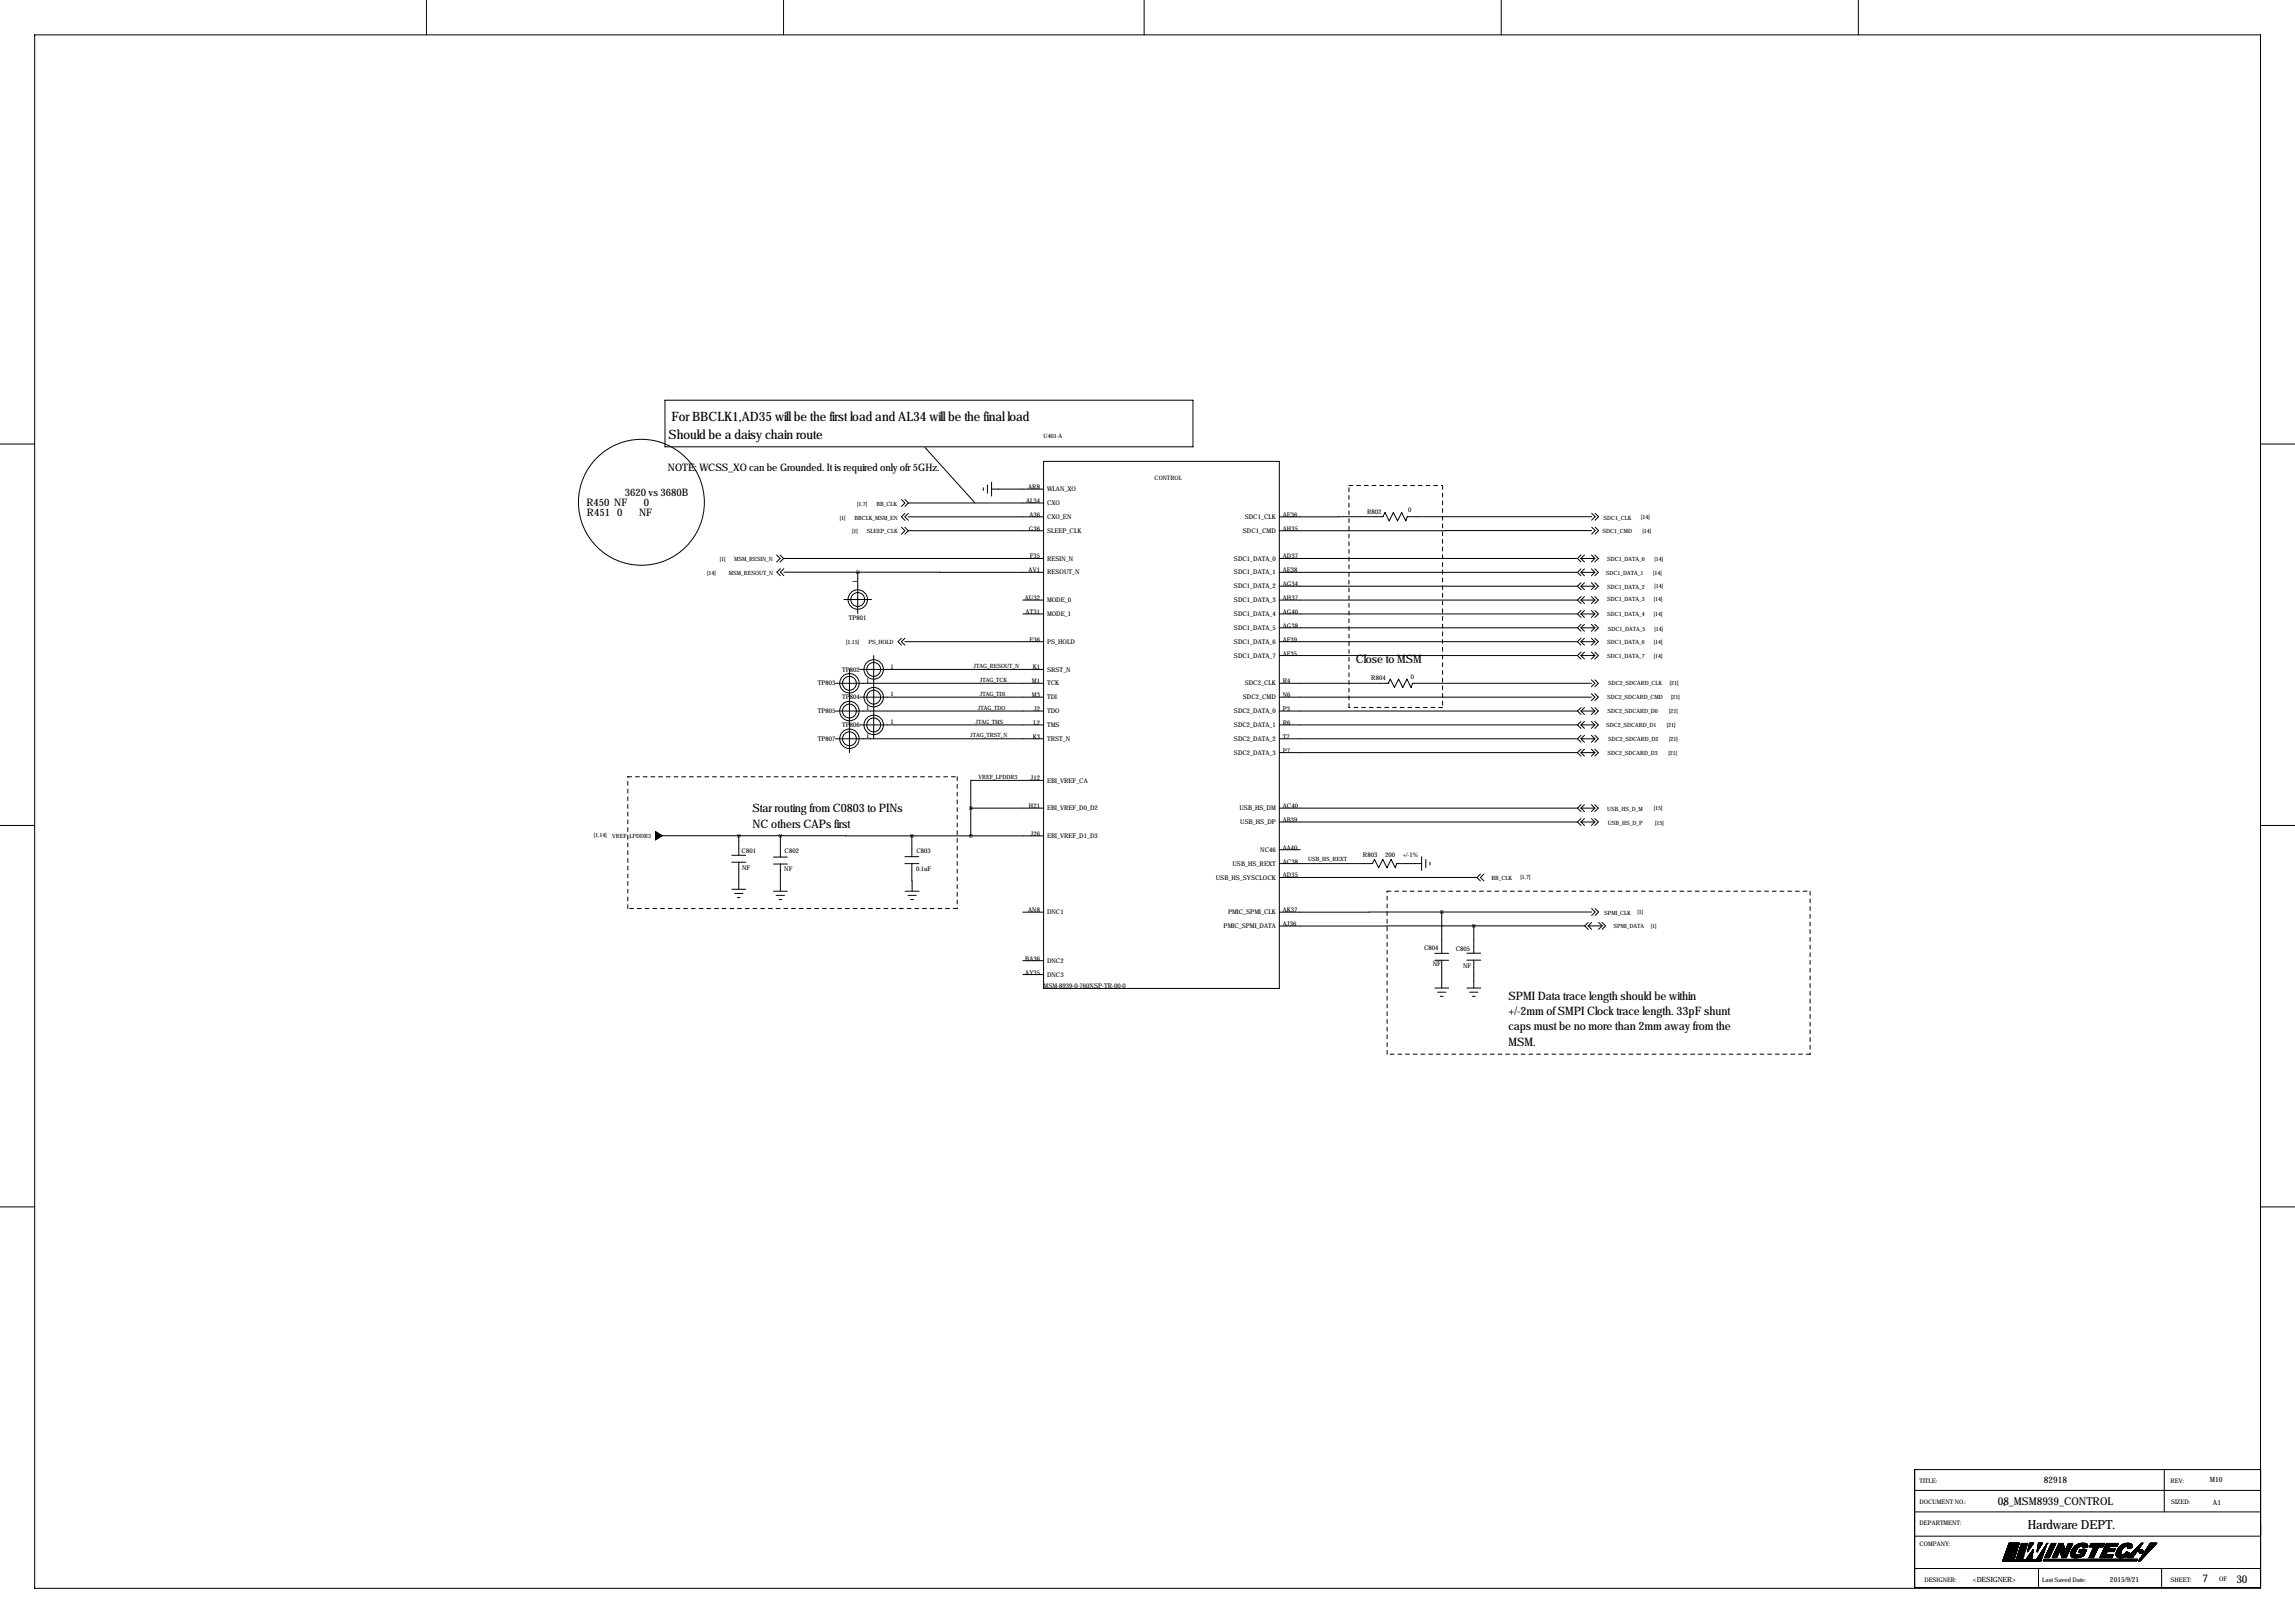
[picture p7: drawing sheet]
<svg xmlns="http://www.w3.org/2000/svg" width="841mm" height="594mm" viewBox="0 0 841 594" stroke-linecap="round" stroke-linejoin="round" font-family="sans-serif">
<defs><g id="words">
<g font-size="4.7">
<text x="245.9" y="154.2">For BBCLK1,AD35 will be the first load and AL34 will be the final load</text>
<text x="244.9" y="161">Should be a daisy chain route</text>
</g>
<text font-size="4.6" x="742.7" y="560.1">Hardware DEPT.</text>
<g font-size="4.3">
<text x="496.7" y="242.9">Close to MSM</text>
<text x="275.7" y="297.5">Star routing from C0803 to PINs</text>
<text x="275.7" y="303.1">NC others CAPs first</text>
<text x="552.6" y="366.1">SPMI Data trace length should be within</text>
<text x="552.6" y="371.7">+/-2mm of SMPI Clock trace length. 33pF shunt</text>
<text x="552.6" y="377.4">caps must be no more than 2mm away from the</text>
<text x="552.6" y="383">MSM.</text>
</g>
<g font-size="4">
<text x="731.8" y="551.3">08_MSM8939_CONTROL</text>
<text x="806.7" y="579.4">7</text>
<text x="819.2" y="579.7">30</text>
</g>
<g font-size="3.8">
<text x="244.7" y="172.5">NOTE: WCSS_XO can be Grounded. It is required only ofr 5GHz.</text>
<text x="214.8" y="185.2">R450 NF</text>
<text x="228.9" y="181.6">3620 vs 3680B</text>
<text x="235.9" y="185.2">0</text>
<text x="215" y="189">R451 0</text>
<text x="234.1" y="189">NF</text>
</g>
<text font-size="3.3" x="748.7" y="543.2">82918</text>
<g font-size="2.6">
<text x="809.5" y="542.9">M10</text>
<text x="810.6" y="551.1">A1</text>
<text x="722.7" y="579.3">&lt;DESIGNER&gt;</text>
<text x="772.9" y="579.3">2015/9/21</text>
</g>
<g font-size="2.4">
<text x="376.7" y="179.1">AR8</text>
<text x="383.5" y="179.9">WLAN_XO</text>
<text x="375.8" y="184.2">AL34</text>
<text x="383.5" y="185">CXO</text>
<text x="377.1" y="189.3">A36</text>
<text x="383.5" y="190.1">CXO_EN</text>
<text x="455.9" y="190.1">SDC1_CLK</text>
<text x="469.9" y="189.3">AE36</text>
<text x="500.8" y="188.3">R802</text>
<text x="515.8" y="187.6">0</text>
<text x="376.9" y="194.4">G36</text>
<text x="383.5" y="195.2">SLEEP_CLK</text>
<text x="455.3" y="195.2">SDC1_CMD</text>
<text x="469.9" y="194.4">AH35</text>
<text x="376.8" y="209.6">AV1</text>
<text x="377.2" y="204.5">F35</text>
<text x="383.5" y="205.3">RESIN_N</text>
<text x="452" y="205.3">SDC1_DATA_0</text>
<text x="469.9" y="204.5">AD37</text>
<text x="469.9" y="209.6">AE38</text>
<text x="313.9" y="213.5" transform="rotate(-90 313.9 213.5)">1</text>
<text x="383.5" y="210.4">RESOUT_N</text>
<text x="452" y="210.4">SDC1_DATA_1</text>
<text x="452" y="215.5">SDC1_DATA_2</text>
<text x="469.9" y="214.7">AG34</text>
<text x="375.4" y="219.8">AU32</text>
<text x="383.5" y="220.6">MODE_0</text>
<text x="452" y="220.6">SDC1_DATA_3</text>
<text x="469.9" y="219.8">AH37</text>
<text x="310.9" y="227">TP801</text>
<text x="375.7" y="224.9">AT31</text>
<text x="383.5" y="225.7">MODE_1</text>
<text x="452" y="225.7">SDC1_DATA_4</text>
<text x="469.9" y="224.9">AG40</text>
<text x="452" y="230.7">SDC1_DATA_5</text>
<text x="469.9" y="229.9">AG38</text>
<text x="377.1" y="235">E36</text>
<text x="383.5" y="235.8">PS_HOLD</text>
<text x="452" y="235.8">SDC1_DATA_6</text>
<text x="469.9" y="235">AF39</text>
<text x="308.4" y="245.9">TP802</text>
<text x="326.1" y="244.9">1</text>
<text x="378.3" y="245.2">K1</text>
<text x="383.5" y="246">SRST_N</text>
<text x="452" y="240.9">SDC1_DATA_7</text>
<text x="469.9" y="240.1">AF35</text>
<text x="299.6" y="251">TP803</text>
<text x="317.2" y="250">1</text>
<text x="378" y="250.3">M1</text>
<text x="383.5" y="251.1">TCK</text>
<text x="455.9" y="251.1">SDC2_CLK</text>
<text x="469.9" y="250.3">R4</text>
<text x="502.3" y="249">R804</text>
<text x="516.8" y="248.5">0</text>
<text x="308.4" y="256.1">TP804</text>
<text x="326.1" y="255.1">1</text>
<text x="378" y="255.3">M3</text>
<text x="383.5" y="256.1">TDI</text>
<text x="455.3" y="256.1">SDC2_CMD</text>
<text x="469.9" y="255.3">N6</text>
<text x="299.6" y="261.2">TP805</text>
<text x="317.2" y="260.2">1</text>
<text x="378.7" y="260.4">J2</text>
<text x="383.5" y="261.2">TDO</text>
<text x="452" y="261.2">SDC2_DATA_0</text>
<text x="469.9" y="260.4">P3</text>
<text x="308.4" y="266.3">TP806</text>
<text x="326.1" y="265.2">1</text>
<text x="378.6" y="265.5">L2</text>
<text x="383.5" y="266.3">TMS</text>
<text x="452" y="266.3">SDC2_DATA_1</text>
<text x="469.9" y="265.5">R6</text>
<text x="299.6" y="271.3">TP807</text>
<text x="317.2" y="270.3">1</text>
<text x="378.3" y="270.6">K3</text>
<text x="383.5" y="271.4">TRST_N</text>
<text x="452" y="271.4">SDC2_DATA_2</text>
<text x="469.9" y="270.6">T7</text>
<text x="469.9" y="275.7">P7</text>
<text x="452" y="276.5">SDC2_DATA_3</text>
<text x="377.5" y="285.8">J12</text>
<text x="383.5" y="286.6">EBI_VREF_CA</text>
<text x="376.9" y="296">H21</text>
<text x="383.5" y="296.8">EBI_VREF_D0_D2</text>
<text x="454" y="296.8">USB_HS_DM</text>
<text x="469.9" y="296">AC40</text>
<text x="454.3" y="301.9">USB_HS_DP</text>
<text x="469.9" y="301.1">AB39</text>
<text x="377.5" y="306.1">J26</text>
<text x="383.5" y="306.9">EBI_VREF_D1_D3</text>
<text x="469.9" y="311.2">AA40</text>
<text x="271.7" y="312.5">C801</text>
<text x="287.4" y="312.5">C802</text>
<text x="335.7" y="312.5">C803</text>
<text x="451.5" y="317.1">USB_HS_REXT</text>
<text x="461.7" y="312">NC46</text>
<text x="469.9" y="316.3">AC38</text>
<text x="499.3" y="314">R803</text>
<text x="507.4" y="313.8">200</text>
<text x="513.9" y="313.8">+/-1%</text>
<text x="271.8" y="318.6">NF</text>
<text x="287.3" y="319.2">NF</text>
<text x="335.5" y="319.2">0.1uF</text>
<text x="445.4" y="322.2">USB_HS_SYSCLOCK</text>
<text x="469.9" y="321.4">AD35</text>
<text x="376.7" y="334.1">AN8</text>
<text x="383.5" y="334.9">DNC1</text>
<text x="449.8" y="334.9">PMIC_SPMI_CLK</text>
<text x="469.9" y="334.1">AK37</text>
<text x="448.2" y="340">PMIC_SPMI_DATA</text>
<text x="469.9" y="339.2">AJ36</text>
<text x="375.6" y="351.9">BA36</text>
<text x="383.5" y="352.7">DNC2</text>
<text x="521.7" y="348.1">C804</text>
<text x="524.8" y="353.8">NF</text>
<text x="533.3" y="348.2">C805</text>
<text x="375.6" y="356.9">AY35</text>
<text x="383.5" y="357.7">DNC3</text>
<text x="536" y="354.5">NF</text>
<text x="382.3" y="362">MSM-8939-0-760NSP-TR-00-0</text>
</g>
<g font-size="2.3">
<text x="703.1" y="543.3">TITLE:</text>
<text x="795.1" y="543.1">REV:</text>
<text x="703.1" y="550.9">DOCUMENT NO.:</text>
<text x="795.3" y="550.9">SIZED:</text>
<text x="703.1" y="558.6">DEPARTMENT:</text>
<text x="703.1" y="566.2">COMPANY:</text>
<text x="704.9" y="579.4">DESIGNER:</text>
<text x="748.1" y="579.4">Last Saved Date:</text>
<text x="795.1" y="579.4">SHEET:</text>
<text x="812.9" y="579.1">OF</text>
</g>
<g font-size="2.2">
<text x="382.3" y="160.6">U401-A</text>
<text x="422.9" y="175.8">CONTROL</text>
</g>
<g font-size="2.1">
<text x="313.9" y="185.5">[1,7]</text>
<text x="321.1" y="185.5">BB_CLK</text>
<text x="307.6" y="190.3">[1]</text>
<text x="313" y="190.3">BBCLK_MSM_EN</text>
<text x="587.4" y="190.3">SDC1_CLK</text>
<text x="601.1" y="190.1">[14]</text>
<text x="312.2" y="195.4">[1]</text>
<text x="317.6" y="195.4">SLEEP_CLK</text>
<text x="587" y="195.4">SDC1_CMD</text>
<text x="601.6" y="195.2">[14]</text>
<text x="263.7" y="205.4">[1]</text>
<text x="268.9" y="205.6">MSM_RESIN_N</text>
<text x="588.7" y="205.3">SDC1_DATA_0</text>
<text x="606" y="205.3">[14]</text>
<text x="259" y="210.7">[14]</text>
<text x="266.9" y="210.6">MSM_RESOUT_N</text>
<text x="588.2" y="210.6">SDC1_DATA_1</text>
<text x="588.7" y="215.7">SDC1_DATA_2</text>
<text x="605.5" y="210.6">[14]</text>
<text x="606" y="215.5">[14]</text>
<text x="588.7" y="220.3">SDC1_DATA_3</text>
<text x="605.8" y="220">[14]</text>
<text x="588.7" y="225.6">SDC1_DATA_4</text>
<text x="605.8" y="225.6">[14]</text>
<text x="588.9" y="231">SDC1_DATA_5</text>
<text x="606" y="231">[14]</text>
<text x="309.9" y="235.9">[1,15]</text>
<text x="318.1" y="235.8">PS_HOLD</text>
<text x="588.7" y="236">SDC1_DATA_6</text>
<text x="605.8" y="235.8">[14]</text>
<text x="356.6" y="244.7">JTAG_RESOUT_N</text>
<text x="588.7" y="241.1">SDC1_DATA_7</text>
<text x="605.8" y="240.9">[14]</text>
<text x="358.9" y="249.8">JTAG_TCK</text>
<text x="589" y="251">SDC2_SDCARD_CLK</text>
<text x="611.6" y="251">[21]</text>
<text x="358.9" y="254.8">JTAG_TDI</text>
<text x="588.7" y="256.1">SDC2_SDCARD_CMD</text>
<text x="612.1" y="256.1">[21]</text>
<text x="358.1" y="260.2">JTAG_TDO</text>
<text x="588.8" y="261.2">SDC2_SDCARD_D0</text>
<text x="611.4" y="261.2">[21]</text>
<text x="357.4" y="265">JTAG_TMS</text>
<text x="588.3" y="266.3">SDC2_SDCARD_D1</text>
<text x="610.6" y="266.3">[21]</text>
<text x="355.3" y="270.1">JTAG_TRST_N</text>
<text x="589.1" y="271.3">SDC2_SDCARD_D2</text>
<text x="611.4" y="271.3">[21]</text>
<text x="588.8" y="276.4">SDC2_SDCARD_D3</text>
<text x="611.1" y="276.4">[21]</text>
<text x="358.4" y="285.3">VREF_LPDDR3</text>
<text x="588.8" y="297">USB_HS_D_M</text>
<text x="605.8" y="296.7">[15]</text>
<text x="589" y="302.3">USB_HS_D_P</text>
<text x="606.3" y="302.3">[15]</text>
<text x="217.6" y="306.7">[1,14]</text>
<text x="224.2" y="306.9">VREF_LPDDR3</text>
<text x="479.2" y="315.4">USB_HS_REXT</text>
<text x="546.3" y="322.2">BB_CLK</text>
<text x="556.9" y="321.9">[1,7]</text>
<text x="587.6" y="335.1">SPMI_CLK</text>
<text x="599.8" y="334.9">[1]</text>
<text x="591" y="339.9">SPMI_DATA</text>
<text x="604.7" y="339.7">[1]</text>
</g>
</g></defs>
<path d="M494.1 177.8h34.3M528.4 177.8v81.3M494.1 259.1v-81.3M528.4 259.1h-34.3M230 284.5h120.6M350.6 284.5v48.3M230 332.8v-48.3M350.6 332.8h-120.6M508.1 326.4h154.9M663 326.4v59.7M508.1 386.1v-59.7M663 386.1h-154.9" fill="none" stroke="#000" stroke-width=".37" stroke-dasharray="1.4 1.4"/>
<g fill="none" stroke="#000" stroke-width=".37">
<path d="M12.7 12.8h815.3v568.9h-815.3zM156.2 .1v12.7M287 .1v12.7M419.1 .1v12.7M549.9 .1v12.7M680.7 .1v12.7M243.6 146.6h193.4v17h-193.4zM0 162.6h12.7M338.8 163.9l18.3 20.3M360.2 178.6v1M361.7 177.6v3.1M363.2 179.1h19.1"/>
<path d="M363.2 176.6v5.1M382.3 169h86.3v193h-86.3zM828 162.6h12.7M330.2 193.1l1.3 1.3-1.3 1.3M330.2 183l1.3 1.2-1.3 1.3M331.5 193.1l1.2 1.3M331.5 183l1.2 1.2M331.5 188l-1.3 1.3 1.3 1.3M332.7 189.3h49.6M332.7 184.2h49.6M332.7 194.4h49.6M332.7 194.4l-1.2 1.3"/>
<path d="M332.7 184.2l-1.2 1.3M332.7 188l-1.2 1.3 1.2 1.3M583 189.2h-67.5l-.5 1.6-1.6-3.1-1.5 3.1-1.5-3.1-1.5 3.1-1.6-3.1-.7 1.5-38 .1M583 194.3l-114.4 .1M583 188l1.3 1.2-1.3 1.3M583 193.1l1.3 1.2-1.3 1.3M584.3 188l1.3 1.2-1.3 1.3M584.3 193.1l1.3 1.2-1.3 1.3M284.5 203.3l1.3 1.2-1.3 1.3M285.8 203.3l1.2 1.2M285.9 208.3l-1.3 1.3 1.3 1.2M287 204.5h95.3"/>
<path d="M287 204.5l-1.2 1.3M287.1 208.3l-1.2 1.3 1.2 1.2M287.1 209.6h27.1M309.1 219.6h10.2M314.2 209.6h68.1M314.2 209.6v15.1M374.6 219.8h7.7M468.6 204.5h109.2M468.6 209.6h109.2M468.6 219.8h109.2M468.6 214.7h109.2M577.8 214.7l1.3 1.3"/>
<path d="M577.8 209.6l1.3 1.3M577.8 204.5l1.3 1.3M577.8 219.8l1.3 1.3M579.1 204.5h5.1M579.1 209.6h5.1M579.1 219.8h5.1M579.1 214.7h5.1M579.1 213.4l-1.3 1.3M579.1 214.7l1.3 1.3M579.1 208.4l-1.3 1.2M579.1 209.6l1.3 1.3M579.1 204.5l1.3 1.3"/>
<path d="M579.1 203.3l-1.3 1.2M579.1 219.8l1.3 1.3M579.1 218.5l-1.3 1.3M580.4 213.4l-1.3 1.3M580.4 218.5l-1.3 1.3M580.4 208.4l-1.3 1.2M580.4 203.3l-1.3 1.2M582.9 218.5l1.3 1.3M582.9 213.4l1.3 1.3M582.9 208.4l1.3 1.2M582.9 203.3l1.3 1.2M584.2 209.6l-1.3 1.3"/>
<path d="M584.2 213.4l1.3 1.3-1.3 1.3M584.2 214.7l-1.3 1.3M584.2 204.5l-1.3 1.3M584.2 208.4l1.3 1.2-1.3 1.3M584.2 203.3l1.3 1.2-1.3 1.3M584.2 219.8l-1.3 1.3M584.2 218.5l1.3 1.3-1.3 1.3M330.2 233.8l-1.3 1.2 1.3 1.3M331.5 235h50.8M331.5 233.8l-1.3 1.2 1.3 1.3M374.6 224.9h7.7M468.6 224.9h109.2"/>
<path d="M468.6 235h109.2M468.6 229.9h109.2M577.8 224.9l1.3 1.2M577.8 235l1.3 1.3M577.8 229.9l1.3 1.3M579.1 224.9h5.1M579.1 235h5.1M579.1 229.9h5.1M579.1 223.6l-1.3 1.3M579.1 224.9l1.3 1.2M579.1 238.8l-1.3 1.3M579.1 235l1.3 1.3"/>
<path d="M579.1 233.8l-1.3 1.2M579.1 229.9l1.3 1.3M579.1 228.7l-1.3 1.2M580.4 223.6l-1.3 1.3M580.4 228.7l-1.3 1.2M580.4 238.8l-1.3 1.3M580.4 233.8l-1.3 1.2M582.9 228.7l1.3 1.2M582.9 223.6l1.3 1.3M582.9 238.8l1.3 1.3M582.9 233.8l1.3 1.2M584.2 223.6l1.3 1.3-1.3 1.2"/>
<path d="M584.2 224.9l-1.3 1.2M584.2 235l-1.3 1.3M584.2 238.8l1.3 1.3-1.3 1.3M584.2 229.9l-1.3 1.3M584.2 233.8l1.3 1.2-1.3 1.3M584.2 228.7l1.3 1.2-1.3 1.3M306.1 250.3h76.2M311.1 245.2v30.5M315 245.2h67.3M315 255.3h67.3M320 240.1v30.5M468.6 250.3h39.9l.8-1.6 1.5 3.1 1.5-3.1 1.5 3.1 1.6-3.1 1.5 3.1 .5-1.5h65.5"/>
<path d="M468.6 255.3h114.3M468.6 240.1h109.2M577.8 240.1l1.3 1.3M579.1 240.1h5.1M579.1 259.2l-1.3 1.2M579.1 240.1l1.3 1.3M580.4 259.2l-1.3 1.2M582.9 249l1.3 1.3-1.3 1.2M582.9 254.1l1.3 1.2-1.3 1.3M582.9 259.2l1.3 1.2M584.2 249l1.3 1.3-1.3 1.2M584.2 254.1l1.3 1.2-1.3 1.3"/>
<path d="M584.2 259.2l1.3 1.2-1.3 1.3M584.2 240.1l-1.3 1.3M306.1 260.4h76.2M306.1 270.6h76.2M315 265.5h67.3M468.6 260.4h109.2M468.6 265.5h109.2M468.6 270.6h109.2M468.6 275.7h109.2M577.8 260.4l1.3 1.3M577.8 275.7l1.3 1.2M577.8 270.6l1.3 1.3"/>
<path d="M577.8 265.5l1.3 1.3M579.1 260.4h5.1M579.1 265.5h5.1M579.1 270.6h5.1M579.1 275.7h5.1M579.1 260.4l1.3 1.3M579.1 274.4l-1.3 1.3M579.1 275.7l1.3 1.2M579.1 270.6l1.3 1.3M579.1 269.3l-1.3 1.3M579.1 265.5l1.3 1.3M579.1 264.2l-1.3 1.3"/>
<path d="M580.4 264.2l-1.3 1.3M580.4 274.4l-1.3 1.3M580.4 269.3l-1.3 1.3M582.9 264.2l1.3 1.3M582.9 274.4l1.3 1.3M582.9 269.3l1.3 1.3M584.2 260.4l-1.3 1.3M584.2 270.6l-1.3 1.3M584.2 274.4l1.3 1.3-1.3 1.2M584.2 275.7l-1.3 1.2M584.2 265.5l-1.3 1.3M584.2 269.3l1.3 1.3-1.3 1.3"/>
<path d="M584.2 264.2l1.3 1.3-1.3 1.3M355.6 296h26.7M355.6 296v10.1M382.3 285.8h-26.7v10.2M468.6 296h109.2M577.8 296l1.3 1.3M579.1 296h5.1M579.1 294.7l-1.3 1.3M579.1 296l1.3 1.3M579.1 299.8l-1.3 1.3M580.4 294.7l-1.3 1.3M580.4 299.8l-1.3 1.3"/>
<path d="M582.9 299.8l1.3 1.3M582.9 294.7l1.3 1.3M584.2 294.7l1.3 1.3-1.3 1.3M584.2 296l-1.3 1.3M584.2 299.8l1.3 1.3-1.3 1.2M0 302.3h12.7M242.7 306.1h43.2M268.1 313.3h5.1M268.1 315.8h5.1M270.6 306.1v7.2M270.6 315.8v9.9M283.3 313.9h5.1"/>
<path d="M283.3 316.5h5.1M285.9 306.1h48.1M285.9 306.1v7.8M285.9 316.5v9.9M331.5 313.8h5M331.5 316.3h5M334 316.3l.1 10.1M334 306.1v7.7M334 306.1h48.3M468.6 316.3h34.1l.8-1.5 1.5 3 1.5-3 1.6 3 1.5-3 1.5 3 .5-1.5h9.2M468.6 301.1h109.2M468.6 311.2h7.6"/>
<path d="M520.8 313.8v5M522.3 314.8v3M523.8 315.8v1M577.8 301.1l1.3 1.2M579.1 301.1h5.1M579.1 301.1l1.3 1.2M584.2 301.1l-1.3 1.2M828 302.3h12.7M268.1 325.7h5.1M269.1 327.2h3M270.1 328.7h1M283.3 326.4h5.1"/>
<path d="M284.3 327.9h3.1M285.3 329.5h1.1M331.6 326.4h5.1M332.6 327.9h3M333.6 329.5h1M374.6 334.1h7.7M468.6 321.4h72.4M528.1 334l-59.5 .1M528.1 334v15.2M528.1 334h54.9M539.9 339.1l-71.3 .1M539.9 339.1v10"/>
<path d="M539.9 339.1h40.6M541 321.4l1.3 1.3M542.3 320.1l-1.3 1.3M543.6 320.1l-1.3 1.3 1.3 1.3M580.5 339.1l1.3 1.3M581.8 337.8l-1.3 1.3M581.8 339.1l1.2 1.3M581.8 339.1h5M583 332.8l1.3 1.2-1.3 1.3M583 337.8l-1.2 1.3M584.3 332.8l1.3 1.2-1.3 1.3M585.6 337.8l1.2 1.3"/>
<path d="M586.8 337.8l1.3 1.3-1.3 1.3M586.8 339.1l-1.2 1.3M374.6 351.9h7.7M374.6 356.9h7.7M525.6 349.2h5.1M525.6 351.7h5.1M528.1 351.7v10.2M537.3 349.1h5.1M537.3 351.7h5.1M539.9 351.7v10.2M525.6 361.9h5.1M526.6 363.4h3"/>
<path d="M527.6 364.9h1M537.3 361.9h5.1M538.3 363.4h3.1M539.3 364.9h1.1M0 442h12.7M828 442h12.7M701.3 538.2h126.8v43.2h-126.8zM792.8 538.2v15.5M701.3 553.7h126.8M701.3 545.9h126.8M733.8 550.8h.1M701.3 574.5h126.8"/>
<path d="M701.3 562.6h126.8M733.6 571.8h14M733.6 571.7h14M733.6 571.6h14M733.7 571.5h13.9M733.7 571.4h14M733.8 571.2h14M733.8 571.1h4M733.9 570.9h4M733.9 570.8h4M734 570.7h3.9M734 570.7h4"/>
<path d="M734 570.5h4M734.1 570.4h3.9M734.1 570.2h4M734.2 570.1h3.9M734.3 569.8h3.9M734.3 569.7h3.9M734.3 569.6h4M734.4 569.4h3.9M734.5 569.3h3.9M734.5 569.2h3.9M734.6 568.9h3.9M734.7 568.8h3.8"/>
<path d="M734.7 568.6h3.9M734.7 568.5h3.9M734.8 568.4h3.9M734.8 568.3h3.9M734.8 568.2h3.9M734.9 568.1h3.8M734.9 568h3.9M735 567.9h3.8M735 567.8h3.8M735.1 567.6h3.8M735.1 567.5h3.8M735.1 567.4h3.8"/>
<path d="M735.2 567.3h3.8M735.2 567.1h3.8M735.3 566.9h3.8M735.4 566.7h3.8M735.5 566.5h3.7M735.5 566.3h3.8M735.6 566.1h3.8M735.6 566h3.8M735.7 565.8h3.7M735.7 565.7h3.8M735.8 565.6h3.7M735.8 565.5h3.7"/>
<path d="M735.9 565.3h3.7M735.9 565.2h3.7M735.9 565.1h3.7M737.9 571h-4M738.1 570.3l-4 .1M738.1 570.1l-4 .1M738.2 569.9l-4 .1M738.3 569.5h-3.9M738.4 569.1l-3.9 .1M738.5 569l-4 .1M738.5 568.8l-3.9 .1M738.6 571.1h.3"/>
<path d="M738.6 568.7h-3.9M738.6 570.8h2.5M738.7 570.6h.4M738.8 570.4h2.5M738.8 568l-3.9 .1M738.9 567.7h-3.9M739 569.8h.1M739 569.7h1.7M739 567.2l-3.8 .1M739.1 569.4h.3M739.1 567h-3.8M739.1 569.2h1.9"/>
<path d="M739.1 566.8l-3.8 .1M739.2 566.7l-3.9 .1M739.2 566.5l-3.8 .1M739.3 568.8h2.2M739.3 566.4h-3.8M739.3 568.7h2.5M739.3 566.2h-3.8M739.4 568.3h2.4M739.4 568.3h2.5M739.5 565.7l-3.8 .1M739.6 567.9h2.4M739.6 567.8h2.5"/>
<path d="M739.6 565.4h-3.8M739.7 570.1l-.9 .1M739.7 567.4h2.4M739.7 567.4h2.5M739.8 567.2h.5M739.9 568.9l-.7 .1M739.9 566.9h2.4M740 566.7h.4M740 571h-1.4M740.1 569.7l-1.1 .1M740.2 570.5l-1.5 .1M740.2 568.5h-.8"/>
<path d="M740.4 568l-.9 .1M740.5 569.3h-1.4M740.6 567.6h-.9M740.8 570l-1.9 .1M740.9 568.8l-1.7 .1M740.9 565.9l-.7 .1M741 570.9h-2.4M741.1 566.3h-1M741.2 570.4l-2.4 .1M741.2 565.5h-.8M741.3 568.4h-1.9M741.3 567.1l-1.5 .1"/>
<path d="M741.4 569.9l-2.5 .1M741.4 567.9l-1.9 .1M741.5 566.6l-1.5 .1M741.5 569.6h-2.5M741.6 567.5h-1.9M741.7 569.1l-2.5 .1M742 565.8l-1.8 .1M742.1 566.2h-2M742.2 571.1h2M742.3 571h1.9M742.3 565.4h-1.9M742.3 567h-2.4"/>
<path d="M742.4 570.8h1.9M742.5 570.7h1.8M742.5 566.5l-2.5 .1M742.6 570.6h1.7M742.6 568.4h.1M742.6 568.3h.1M742.6 566.1h-2.4M742.7 570.4h1.6M742.7 568.2h.1M742.7 565.7l-2.4 .1M742.8 567.9h.3M742.8 570.2h1.6"/>
<path d="M742.8 568.1l-.1 .1M742.9 567.4h.5M742.9 565.3h-2.5M742.9 570h1.5M742.9 568l-.2 .1M743 567.9l-.3 .1M743 567h.7M743 566.9h.7M743.1 569.9h1.3M743.1 567.8h-.3M743.1 566.5h.9M743.2 569.8h1.2"/>
<path d="M743.2 569.7h1.2M743.2 567.7h-.4M743.2 566.1h1.1M743.3 569.6h1.2M743.3 567.6h-.5M743.3 566h1M743.3 569.5h1.2M743.3 567.5h-.5M743.4 565.6h1.2M743.4 569.4h1.1M743.4 567.3l-.5 .1M743.5 569.3h1"/>
<path d="M743.5 565.1h1.5M743.5 567.2l-.6 .1M743.6 569.2h.9M743.6 567.1l-.7 .1M743.7 569h.9M743.8 566.8l-.8 .1M743.8 568.8h.8M743.8 566.7l-.7 .1M743.9 568.8h.7M743.9 568.7h.7M743.9 566.6l-.8 .1M744 568.6h.6"/>
<path d="M744 566.5l-.9 .1M744.1 568.5h.6M744.1 566.4h-.9M744.1 568.4h.6M744.2 568.3h.5M744.2 566.3h-1M744.2 566.2h-1M744.3 570.9h-2M744.4 568.1h.3M744.4 569.9l-1.4 .1M744.4 568h.3M744.4 565.9l-1.1 .1"/>
<path d="M744.5 565.8l-1.2 .1M744.5 567.9h.3M744.5 567.8h.3M744.5 565.7l-1.2 .1M744.6 569l-.9 .1M744.6 567.7h.2M744.7 568.1l-.4 .1M744.7 565.5h-1.3M744.8 567.5h.1M744.8 565.4h-1.4M744.8 567.6h-.1M744.9 565.3h-1.5"/>
<path d="M744.9 565.2h-1.4M746 571.1h1.8M746.1 571h1.7M746.2 568.4h.1M746.2 570.9h1.7M746.2 568.3h.1M746.2 568.1h.2M746.3 568.2l-.1 .1M746.3 567.9h.2M746.3 570.7h1.6M746.3 567.5h.5M746.3 567.4h.5"/>
<path d="M746.3 567.3h.6M746.4 570.5h1.6M746.4 568l-.2 .1M746.4 566.9h.7M746.4 566.7h.8M746.5 570.5h1.5M746.5 567.9l-.3 .1M746.5 566.5h.9M746.6 567.8h-.3M746.6 566h1M746.6 565.9h1.1M746.6 565.8h1.2"/>
<path d="M746.6 570.2h1.5M746.6 567.7h-.3M746.6 565.6h1.3M746.7 565.3h1.4M746.7 567.6h-.4M746.7 565.1h1.5M746.7 574.6v6.8M746.8 569.9h1.4M746.9 567.2l-.5 .1M747 569.7h1.3M747 567.1l-.6 .1M747 567h-.6"/>
<path d="M747.1 569.4h1.3M747.1 566.8l-.7 .1M747.2 569.3h1.2M747.3 569.2h1.2M747.3 566.6l-.9 .1M747.3 566.5l-.8 .1M747.4 566.4h-.9M747.5 568.9h1.1M747.5 566.3h-1M747.5 566.2h-1M747.6 568.8h1M747.6 568.7h1"/>
<path d="M747.6 566.1h-1.1M747.7 568.6h1M747.7 571.3l-14 .1M747.8 568.3h1M747.8 565.7l-1.2 .1M747.9 565.6l-1.3 .1M747.9 570.8h-1.7M747.9 568.2h.9M748 570.6l-1.7 .1M748 565.5h-1.4M748 568h.9M748 565.4h-1.3"/>
<path d="M748.1 570.3l-1.6 .1M748.1 567.9h.8M748.2 570l-1.5 .1M748.2 567.8h.8M748.2 565.2h-1.5M748.2 569.9l-1.4 .1M748.3 569.7l-1.4 .1M748.3 569.6h-1.3M748.3 567.6h.7M748.4 569.5h-1.3M748.4 567.5h.7M748.4 571.7h34.3"/>
<path d="M748.4 571.6h34.3M748.4 567.4h.7M748.5 567.3h.6M748.5 571.4h34.4M748.5 569l-1.1 .1M748.6 568.9l-1.2 .1M748.7 571.2h34.3M748.7 571.1h34.4M748.7 567h.5M748.7 568.5h-1M748.7 566.9h.6M748.8 568.4h-1"/>
<path d="M748.8 566.8h.5M748.8 568.2l-.9 .1M748.8 566.8h.6M748.9 567.9l-.8 .1M749 570.5h1.7M749 566.5h.5M749 567.7h-.8M749.1 570.2h1.7M749.1 566.4h.4M749.1 566.3h.4M749.2 567.2l-.7 .1M749.2 567.1l-.6 .1"/>
<path d="M749.4 569.7h1.6M749.4 566h.2M749.4 566.6l-.5 .1M749.5 565.8h.2M749.6 566.2h-.4M749.6 569.2h1.6M749.6 569.2h1.7M749.6 566.1h-.4M749.7 569.1h1.6M749.7 565.9l-.3 .1M749.7 565.6h.1M749.8 565.6l-.2 .1"/>
<path d="M749.8 568.8h1.7M749.8 565.5h-.1M749.9 565.3h.1M749.9 568.6h1.6M749.9 565.4h-.1M749.9 565.2h.1M749.9 568.5h1.7M750 568.4h1.6M750 568.3h1.7M750.1 568.2h1.6M750.2 567.9h1.7M750.4 567.5h1.7"/>
<path d="M750.4 567.4h1.7M750.7 566.9h1.6M750.7 570.4l-1.7 .1M750.7 566.7h1.7M750.8 570.3l-1.8 .1M750.8 570.1l-1.7 .1M750.9 570l-1.7 .1M750.9 566.5h1.7M750.9 566.4h1.7M750.9 569.9l-1.7 .1M750.9 566.3h1.7M751 569.8l-1.7 .1"/>
<path d="M751 566.2h1.7M751 566.1h1.7M751.1 569.6h-1.7M751.1 566h1.7M751.1 569.5h-1.6M751.2 569.4h-1.7M751.2 569.3h-1.6M751.2 565.7h1.7M751.3 565.6h1.7M751.4 568.9l-1.7 .1M751.4 568.8l-1.6 .1M751.4 565.3h1.7"/>
<path d="M751.5 568.7h-1.7M751.8 570.5h1.6M751.8 568.1l-1.7 .1M751.8 568l-1.7 .1M751.9 570.2h1.6M751.9 567.9l-1.7 .1M751.9 567.8h-1.6M752 567.7h-1.7M752 567.6h-1.6M752.1 569.7h1.6M752.1 567.3l-1.6 .1M752.2 567.2l-1.7 .1"/>
<path d="M752.2 567.1l-1.6 .1M752.3 567h-1.7M752.3 569.2h1.6M752.4 569.1h1.6M752.4 569h1.6M752.4 566.6l-1.6 .1M752.5 566.5l-1.7 .1M752.6 568.8h1.6M752.6 568.7h1.6M752.7 568.6h1.5M752.7 568.5h1.6M752.8 568.4h1.5"/>
<path d="M752.8 568.3h1.6M752.8 565.9l-1.7 .1M752.9 565.8l-1.8 .1M752.9 565.7l-1.7 .1M753 568h1.5M753 567.9h1.6M753 565.5h-1.7M753.1 565.4h-1.7M753.1 567.6h3.2M753.2 567.5h3.1M753.2 567.4h3M753.3 567.3h2.9"/>
<path d="M753.3 567.2h2.9M753.4 567.1h2.8M753.4 570.4l-1.6 .1M753.4 567h2.8M753.4 566.9h2.7M753.5 570.3l-1.7 .1M753.5 566.8h2.6M753.5 570.1l-1.6 .1M753.5 566.7l2.6 .1M753.6 570l-1.6 .1M753.6 566.6h2.5M753.6 569.9l-1.6 .1"/>
<path d="M753.6 566.5h2.5M753.7 569.8l-1.7 .1M753.7 566.5h2.3M753.7 566.4h2.3M753.7 569.7l-1.6 .1M753.7 566.3h2.3M753.8 569.6h-1.6M753.8 566.2h2.2M753.8 569.5h-1.6M753.8 566.1h2.2M753.9 569.4h-1.6M753.9 566h2"/>
<path d="M753.9 569.3h-1.6M753.9 565.9h2M754 565.8h1.9M754 565.7h1.9M754.1 568.9l-1.6 .1M754.1 565.6h1.7M754.1 565.5h1.7M754.1 568.8l-1.5 .1M754.1 565.4h1.7M754.2 565.3h1.6M754.4 568.2l-1.6 .1M754.5 568.1l-1.6 .1"/>
<path d="M754.5 568l-1.6 .1M754.7 567.9h1.6M754.7 568h3.3M754.8 568.4h3M754.8 568.3h3M754.8 568.7h2.9M754.8 568.6h2.9M754.8 568.5h3M754.9 568.8h2.7M754.9 569.1h2.6M754.9 569h2.6M754.9 568.9h2.6"/>
<path d="M755 569.4h2.3M755 569.2h2.4M755 569.6h2.2M755 569.5h2.3M755.1 569.8h2M755.1 569.7h2.1M755.1 570h1.9M755.2 570.3h1.7M755.2 570.2h1.7M755.2 570.1h1.8M755.2 570.5h1.6M756.3 567.7h-3.2"/>
<path d="M756.3 567.8h-3.2M756.5 567.9h1.5M756.7 567.4h1.5M756.7 567.3h1.6M756.8 567.2h1.5M756.9 570.4l-1.7 .1M756.9 566.9h1.6M757 566.8h1.5M757 566.6h1.6M757.1 569.9l-2 .1M757.1 566.5h1.5M757.1 566.5h1.6"/>
<path d="M757.2 569.7l-2.1 .1M757.3 566h1.6M757.4 569.3h-2.4M757.5 565.6h1.6M757.9 568.2l-3.1 .1M757.9 568.1l-3.2 .1M758 567.9l-1.6 .1M758.1 567.8h-1.6M758.1 567.7h-1.5M758.2 567.6h-1.6M758.2 567.5h-1.5M758.4 567.1l-1.6 .1"/>
<path d="M758.4 567h-1.5M758.5 569.3h2M758.5 569.2h1.9M758.5 569.1h1.8M758.5 569.6h4.9M758.5 569.4h5M758.5 569h1.8M758.5 568.9h1.7M758.5 568.8h1.7M758.5 566.8l-1.6 .1M758.6 569.7h4.8M758.6 568.7h1.7"/>
<path d="M758.6 568.6h1.7M758.6 568.5h1.7M758.6 568.4h1.7M758.7 568.3h1.6M758.7 568.2h1.7M758.7 570h4.1M758.7 566.4h-1.6M758.8 570.1h3.8M758.8 566.3h-1.6M758.9 567.9h1.6M758.9 566.2h-1.7M758.9 566.1h-1.6"/>
<path d="M759 570.2h3.3M759 565.9l-1.6 .1M759 570.3h3.2M759 565.8l-1.6 .1M759.1 567.5h1.6M759.1 565.7l-1.7 .1M759.1 567.4h1.7M759.1 565.6l-1.6 .1M759.2 570.4h2.7M759.2 565.5h-1.6M759.2 565.4h-1.6M759.3 565.3h-1.6"/>
<path d="M759.4 570.5h2.1M759.4 566.9h1.7M759.8 566.5h2M760 566.3h4.7M760.1 570.6h.6M760.1 566.2h4.6M760.2 566.1h4.5M760.3 566h4.4M760.4 566h4.3M760.4 568.1l-1.7 .1M760.5 568l-1.7 .1M760.5 565.9h4.2"/>
<path d="M760.6 567.8h-1.7M760.6 567.7h-1.6M760.7 567.6h-1.7M760.7 565.8h3.9M760.8 567.3l-1.6 .1M760.9 565.7h3.7M760.9 567.2l-1.7 .1M761 567.1l-1.7 .1M761.1 567h-1.7M761.1 565.6h3.4M761.2 565.5h3.3M761.2 566.8l-1.7 .1"/>
<path d="M761.3 568.6h2.6M761.4 568.5h2.5M761.4 566.7l-1.8 .1M761.4 565.4h2.9M761.4 568.4h2.6M761.5 568.3h2.5M761.5 569.3h2.1M761.5 566.6l-1.9 .1M761.6 568h2.6M761.6 567.9h2.6M761.7 567.9h2.5M761.7 566.5l-2 .1"/>
<path d="M761.7 565.3h2.4M761.8 569.2h1.8M761.8 567.5h2.6M762 569.2h1.6M762.2 569.1h1.5M762.3 568.9h1.4M762.3 566.4h-2.4M762.3 565.2h1.4M762.3 568.8h1.5M762.4 568.8h1.4M762.5 566.4h2.2M762.8 566.5h1.9"/>
<path d="M762.9 566.5h1.8M763 569.9l-4.3 .1M763 566.9h.2M763.2 569.8l-4.6 .1M763.4 569.7l-4.8 .1M763.5 569.5h-5M763.8 566.8l-.8 .1M763.9 568.7h-1.5M764.1 568.2l-2.6 .1M764.1 568.1l-2.6 .1M764.3 567.8h-2.6M764.3 567.7h-2.6"/>
<path d="M764.4 567.6h-2.6M764.5 566.7l-1.5 .1M764.7 566.6l-1.7 .1M765.2 570.5h1.7M765.3 570.4h1.6M765.3 570.2h1.7M765.4 566.5h4.9M765.4 566.5h5M765.5 566.4h4.9M765.5 566.3h5M765.6 569.7h1.6M765.6 566.2h4.9"/>
<path d="M765.6 566.1h4.9M765.7 566h4.9M765.8 569.2h1.6M765.8 569.1h1.7M765.8 565.6h5M765.9 565.6h4.9M765.9 565.4h5M766 568.8h1.6M766 568.7h1.7M766.1 568.6h1.6M766.1 568.5h1.7M766.2 568.3h1.7"/>
<path d="M766.3 568.1h1.7M766.4 568h1.6M766.4 567.9h1.7M766.5 567.7h1.7M766.6 567.4h1.7M766.9 566.9h1.6M766.9 570.4l-1.7 .1M767 570.1l-1.6 .1M767.1 570l-1.7 .1M767.1 569.9l-1.6 .1M767.2 569.8l-1.7 .1M767.2 569.7l-1.7 .1"/>
<path d="M767.3 569.6h-1.7M767.3 569.5h-1.6M767.4 569.4h-1.7M767.4 569.3h-1.6M767.5 569l-1.6 .1M767.6 568.9l-1.7 .1M767.6 568.8l-1.6 .1M767.8 568.4h-1.6M767.9 568.2l-1.7 .1M768 568.1l-1.7 .1M768.1 567.8h-1.6M768.2 567.6h-1.7"/>
<path d="M768.3 567.5h-1.7M768.3 567.3l-1.6 .1M768.4 567.2l-1.7 .1M768.5 567.1l-1.7 .1M768.5 567h-1.7M768.6 566.8l-1.7 .1M768.6 566.7l-1.7 .1M768.7 566.6l-1.7 .1M769.2 570.5h4.4M769.3 570.2h4.4M769.3 570.2h4.5M769.6 569.7h4.4"/>
<path d="M769.6 569.6h4.4M769.6 569.5h4.5M769.7 569.4h4.4M769.7 569.3h4.5M769.8 569.2h1.6M769.9 569h1.7M769.9 568.9h1.7M770 568.8h1.7M770.1 568.6h1.7M770.2 568.3h1.7M770.2 568.2h4.2M770.3 568.1h4.1"/>
<path d="M770.3 568h4.2M770.4 567.9h4.1M770.4 567.9h4.2M770.4 567.8h4.2M770.5 567.7h4.2M770.5 567.6h4.3M770.6 567.5h4.2M770.6 567.4h4.2M770.6 565.9l-4.9 .1M770.7 567.3h4.2M770.7 565.8l-5 .1M770.7 567.1h1.7"/>
<path d="M770.7 565.7l-4.9 .1M770.8 566.9h1.7M770.8 565.5h-4.9M770.9 566.8h1.7M770.9 566.7h1.7M770.9 565.3h-4.9M771 566.6h1.7M771 566.5h1.7M771.2 566h4.4M771.3 565.9h4.4M771.3 565.8h4.4M771.4 565.7h4.4"/>
<path d="M771.4 565.6h4.5M771.5 569.1l-1.7 .1M771.5 565.5h4.4M771.6 569l-1.8 .1M771.6 565.4h4.3M771.6 565.3h4.4M771.7 568.7h-1.7M771.8 568.5h-1.7M771.9 568.4h-1.8M772.5 567h-1.7M772.6 566.8l-1.8 .1M773.7 570.4l-4.5 .1"/>
<path d="M773.7 570.3l-4.4 .1M773.8 570l-4.4 .1M773.9 569.9l-4.5 .1M773.9 569.8l-4.4 .1M774 569.7l-4.5 .1M774.9 567.3l-4.3 .1M775.1 569.4h4.6M775.1 569.3h2.1M775.1 569.2h1.9M775.1 569.1l1.8 .1M775.1 569l1.8 .1M775.2 569.7h4.2"/>
<path d="M775.2 568.9h1.6M775.2 568.8h1.6M775.2 568.7h1.6M775.2 569.8h4M775.2 568.5h1.7M775.3 569.9h3.8M775.3 568.4h1.6M775.3 570h3.6M775.3 568.3h1.6M775.3 568.3h1.7M775.4 570.1h3.4M775.5 567.9h1.6"/>
<path d="M775.5 566.4h-4.4M775.5 570.2h3.1M775.5 566.3h-4.4M775.6 570.3h2.9M775.6 566.2h-4.5M775.6 567.6h1.7M775.6 566.1h-4.4M775.7 567.5h1.6M775.7 570.4h2.6M775.7 567.4h1.7M775.8 565.6l-4.4 .1M776 570.5h1.9"/>
<path d="M776 566.9h1.7M776.4 566.5h2.1M776.5 566.3h4.5M776.6 570.6h.6M776.6 566.2h4.4M776.8 566.1h4.2M776.9 568.6h-1.7M776.9 566h4.1M777 568.1l-1.6 .1M777.1 568l-1.7 .1M777.1 565.9h3.8M777.1 567.9l-1.6 .1"/>
<path d="M777.2 567.8h-1.7M777.2 567.7h-1.6M777.2 565.8h3.7M777.4 565.7h3.4M777.4 567.3l-1.6 .1M777.5 567.2l-1.7 .1M777.6 567.1l-1.7 .1M777.6 565.6h3.1M777.6 569.3h2.2M777.7 567h-1.7M777.7 565.5h3M777.8 566.8l-1.7 .1"/>
<path d="M778 565.4h2.6M778 569.2h1.8M778 566.7l-1.9 .1M778.2 566.6l-2 .1M778.3 565.3h2M778.4 566.5l-2.1 .1M778.6 568.8h1.6M778.6 568.7h1.5M778.7 568.6h1.1M778.8 565.2h1.2M778.8 568.5h.7M778.9 568.4h.3"/>
<path d="M779.1 570.5h2.1M779.1 566.5h1.9M779.2 566.5h1.8M779.3 570.4h2M779.3 569.7l-4.1 .1M779.4 570.2h2M779.4 566.6h1.6M779.4 566.9h1.2M779.4 566.7h1.6M779.5 569.6h-4.3M779.6 569.5h-4.4M779.8 567.1l-.4 .1"/>
<path d="M779.9 569.7h1.9M779.9 569.1l-1.8 .1M780 569l-1.7 .1M780.1 568.9l-1.7 .1M780.2 568.8l-1.7 .1M780.3 569.3h1.7M780.3 567h-.9M780.4 569.2h1.7M780.6 569h1.7M780.8 568.8h1.6M781 568.6h1.5M781 566.8l-1.6 .1"/>
<path d="M781 566.4h-4.6M781.3 570.4l-2.1 .1M781.3 568.3h1.4M781.4 568.3h1.4M781.5 570l-2 .1M781.6 569.9l-2 .1M781.7 569.8l-2 .1M781.7 568h1.3M781.7 569.7l-1.9 .1M781.8 567.9h1.2M781.8 569.6h-1.8M781.9 569.5h-1.8"/>
<path d="M782 569.4h-1.8M782 567.6h1.2M782.2 569.1l-1.8 .1M782.2 569l-1.7 .1M782.2 567.4h1.2M782.4 568.8l-1.7 .1M782.4 567.3h1.1M782.5 568.7h-1.6M782.6 567h1M782.6 568.5h-1.5M782.7 568.4h-1.5M782.7 566.9h1"/>
<path d="M782.8 571.5l-34.3 .1M782.9 568.1l-1.4 .1M782.9 571.3l-34.3 .1M782.9 568l-1.3 .1M783 571.2l-34.4 .1M783.1 567.8h-1.3M783.1 566.5h.9M783.2 567.7h-1.3M783.3 571.8h.6M783.3 567.5h-1.2M783.4 571.6h.6M783.4 567.3l-1.1 .1"/>
<path d="M783.5 568.4h1.5M783.5 568.3h1.5M783.5 568.2h1.5M783.5 568.1h1.5M783.5 568h1.5M783.6 568.5h1.3M783.6 567.9l1.4 .1M783.6 567.9h1.3M783.6 567.1l-1.1 .1M783.6 566h.8M783.6 568.6h1.3M783.6 567.8h1.3"/>
<path d="M783.7 568.7h1.1M783.7 567.7h1.1M783.7 571.2h.8M783.7 566.8l-1 .1M783.8 568.8h.9M783.8 567.6h.9M783.8 566.7l-1 .1M783.9 566.6l-1 .1M784 571.7h-.6M784 566.5l-1 .1M784 570.7h.9M784 567.5h.5"/>
<path d="M784 565.6h.7M784.1 566.4h-.9M784.1 571.5l-.6 .1M784.1 568.9h.3M784.1 566.3h-.8M784.2 571.4l-.7 .1M784.3 566.2h-.9M784.3 571.3l-.7 .1M784.3 566.1h-.8M784.4 570.2h.9M784.4 571.2l-.7 .1M784.4 570.1h1"/>
<path d="M784.4 565.9l-.8 .1M784.5 565.8l-.8 .1M784.6 571.1h-.8M784.6 565.7l-.8 .1M784.6 565.6l-.7 .1M784.7 571h-.9M784.7 569.8h1.1M784.7 569.7h1.1M784.7 565.5h-.6M784.8 570.9h-.9M784.8 565.4h-.6M784.9 570.8h-.9"/>
<path d="M784.9 565.3h-.6M785 570.6l-.9 .1M785 569.2h1.3M785.1 570.5l-1 .1M785.1 565.2h-.7M785.2 570.4l-1 .1M785.3 570.3l-1 .1M785.3 568.8h1.4M785.5 570l-1 .1M785.6 569.9l-1.1 .1M785.6 568.3h1.5M785.7 569.8l-1.1 .1"/>
<path d="M785.9 569.6h-1.1M785.9 567.9h1.7M786 569.5h-1.2M786.1 569.4h-1.2M786.2 569.3h-1.2M786.2 567.4h1.8M786.3 567.3h1.9M786.4 569.1l-1.3 .1M786.5 569l-1.4 .1M786.5 568.9l-1.3 .1M786.5 566.9h1.9M786.6 568.8l-1.3 .1"/>
<path d="M786.8 568.7h-1.4M786.8 566.5h2.1M786.9 568.6h-1.5M787 568.5h-1.5M787.1 568.4h-1.5M787.1 566h2.2M787.2 568.2l-1.5 .1M787.3 568.1l-1.6 .1M787.4 568l-1.6 .1M787.5 565.6h2.2M787.5 567.9l-1.6 .1M787.7 567.8h-1.7"/>
<path d="M787.7 565.2h2.3M787.8 567.7h-1.8M787.9 567.6h-1.8M788 567.5h-1.8M788.1 567.3l-1.8 .1M788.3 567.1l-1.9 .1M788.4 567h-1.9M788.5 566.8l-1.9 .1M788.6 566.7l-2 .1M788.7 566.6l-2 .1M788.8 566.5l-2 .1M788.9 566.4h-2"/>
<path d="M789 566.3h-2.1M789.1 566.2h-2.1M789.2 566.1h-2.2M789.4 565.9l-2.3 .1M789.5 565.8l-2.3 .1M789.6 565.7l-2.3 .1M789.7 565.6l-2.4 .1M789.8 565.5h-2.3M789.9 565.4h-2.3M790 565.3h-2.4M791.8 574.6v6.8"/>
<circle cx="234.9" cy="184" r="23.1"/>
<circle cx="314.2" cy="219.6" r="3.6"/>
<circle cx="314.2" cy="219.6" r="2.54"/>
<circle cx="311.1" cy="250.3" r="3.6"/>
<circle cx="311.2" cy="250.3" r="2.54"/>
<circle cx="320" cy="245.2" r="3.6"/>
<circle cx="320" cy="255.3" r="3.6"/>
<circle cx="320" cy="245.2" r="2.54"/>
<circle cx="320" cy="255.3" r="2.54"/>
<circle cx="311.1" cy="270.6" r="3.6"/>
<circle cx="311.1" cy="260.4" r="3.6"/>
<circle cx="311.2" cy="270.6" r="2.54"/>
<circle cx="311.2" cy="260.4" r="2.54"/>
<circle cx="320" cy="265.5" r="3.6"/>
<circle cx="320" cy="265.5" r="2.54"/>
</g>
<circle cx="734.1" cy="551.3" r=".15" fill="#000"/>
<path d="M240.1 304.6l2.6 1.5-2.6 1.5z" fill="#000" stroke="#000" stroke-width=".37"/>
<path d="M539.8 339.1a.05 .05 0 0 0 .1 0 .05 .05 0 0 0-.1 0zM270.6 306.1a.05 .05 0 0 0 .1 0 .05 .05 0 0 0-.1 0zM285.8 306.1a.05 .05 0 0 0 .1 0 .05 .05 0 0 0-.1 0zM334 306.1a.05 .05 0 0 0 .1 0 .05 .05 0 0 0-.1 0zM528.1 334a.05 .05 0 0 0 .1 0 .05 .05 0 0 0-.1 0z" fill="#000" stroke="#000" stroke-width="1.3"/>
<use href="#words"/>
</svg>
